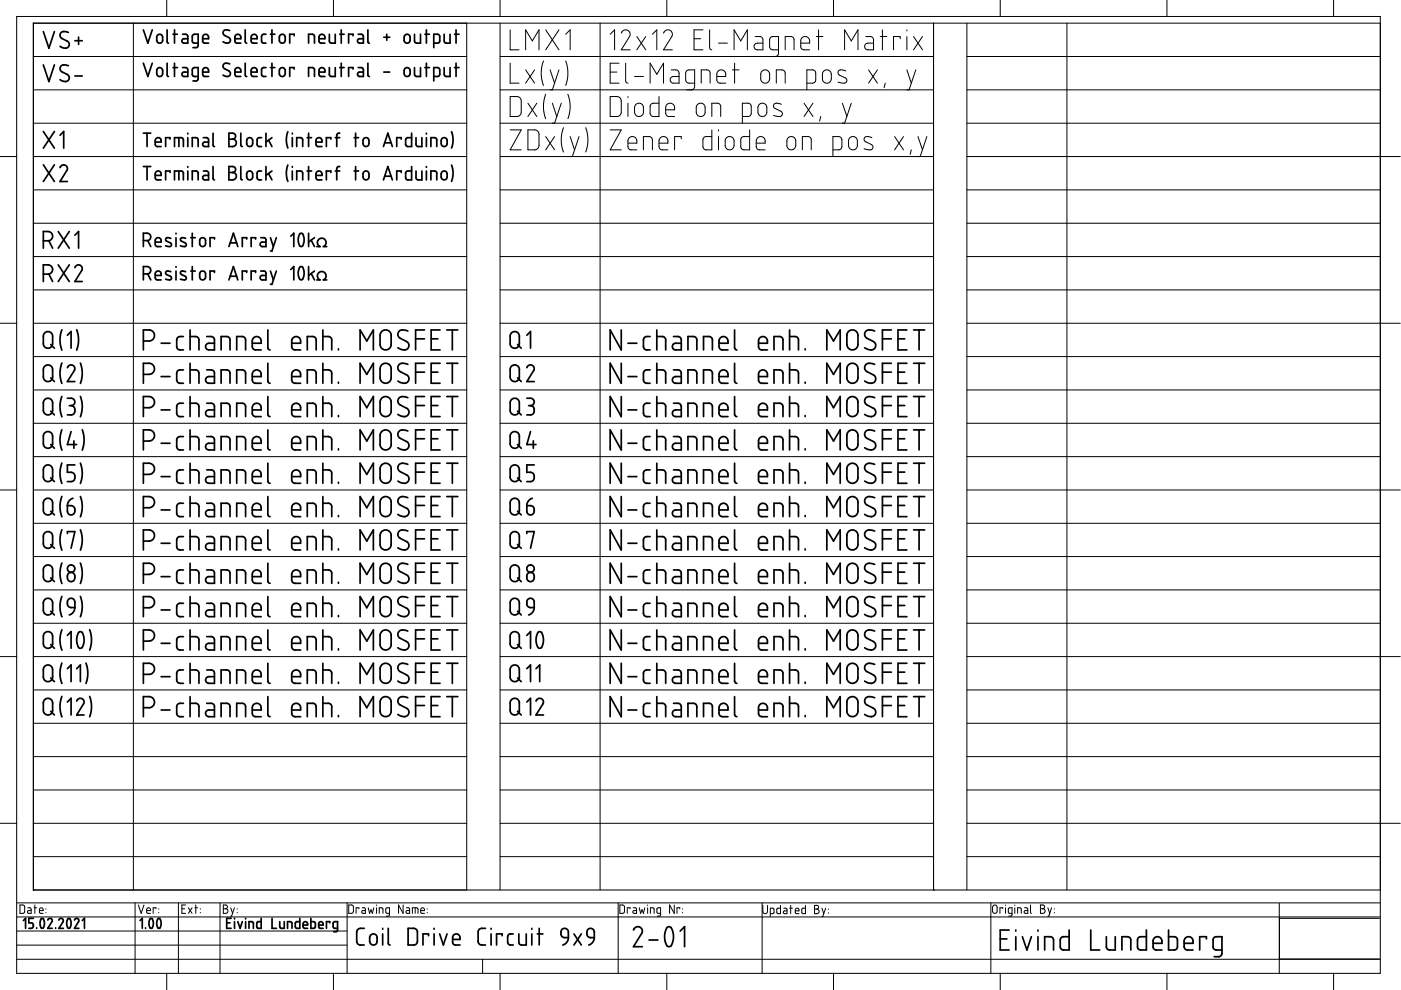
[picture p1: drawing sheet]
<svg xmlns="http://www.w3.org/2000/svg" width="297mm" height="210mm" viewBox="0 0 297 210" stroke-linecap="round" stroke-linejoin="round" font-family="sans-serif">
<g fill="none" stroke="#000" stroke-width=".21">
<path d="M35.3 0v3.5M70.7 0v3.5M106 0v3.5M141.4 0v3.5M176.7 0v3.5M212.1 0v3.5M247.4 0v3.5M282.7 0v3.5M3.5 3.5h289.2v202.9h-289.2zM7.1 12h91.9M7.1 19h91.9M28.3 4.9v183.8"/>
<path d="M99 4.9v183.8M106 4.9v183.8M106 12h91.9M106 19h91.9M108.2 6.3v4.3h1.8M108.2 13.4v4.2h1.8M111.4 14.8l1.9 2.8M111.4 10.6v-4.3l1.5 2.4 1.4-2.4v4.3M113.3 14.8l-1.9 2.8M115.2 12.9l-.3 1-.2 1.4 .2 1.6 .3 1.2M115.7 6.3l2.8 4.3M116.6 14.8l1 2.8"/>
<path d="M118.5 14.8l-1.4 4.2M118.5 6.3l-2.8 4.3M119.9 12.9l.5 2.1v1.5l-.5 1.6M119.9 7.3l1-1v4.3M127.2 4.9v183.8M129.4 15.3h1.4M129.4 7.3l.9-1v4.3M131.3 13.4h-1.9v4.2h1.9M131.7 7l.3-.4 .8-.3 .6 .4 .2 .5-.1 .5-1.8 2.9h1.9M132.7 13.4v3.8l.2 .4h.2M134.5 16.2h1.9M135 7.7l1.9 2.9"/>
<path d="M136.9 7.7l-1.9 2.9M137.8 17.6v-4.2l1.5 2.3 1.4-2.3v4.2M138.3 7.3l1-1v4.3M140.7 7l.4-.5 .7-.2 .5 .4 .3 .5-.2 .5-1.7 2.9h1.9M142.3 14.8h1.2l.3 .3 .2 .4v2.1l-1.6-.1-.3-.3v-.4l.3-.5 1.6-.1M147.2 8.2h1.4M147.3 17.6h-1.4l-.4-.3-.1-1.8 .4-.6 1.5-.1v3.7l-.3 .4-.4 .1M148.7 17.6v-2.8h1.3l.5 .3 .1 2.5M149 6.3h-1.8v4.3h1.8M150.5 6.3v3.9l.1 .2 .3 .2M152 16.2h1.9l-.1-.7-.3-.5-.7-.2-.7 .5-.1 1.7 .1 .4 .4 .2h1.4M152.3 9.1h1.9"/>
<path d="M155.3 14.8h1.4M155.6 10.6v-4.3l1.5 2.4 1.4-2.4v4.3M155.7 13.4v4.2M160.1 7.7l1.2 .1 .5 .5v2.3h-1.4l-.3-.2-.2-.6 .2-.5 .5-.2h1.2M161.5 15.1l.9-.3 .4 .2 .3 .3 .1 1.5-.2 .5-.4 .3h-.7l-.5-.5-.1-1.5zM164.6 17.6v-2.8h1.3l.4 .2 .2 .4v2.2M165.1 10.6h-1.4l-.5-.5v-1.7l.3-.6 1.6-.1v3.7l-.3 .4-.4 .2M166.5 10.6v-2.9h1.3l.4 .3 .2 .4v2.2M169.8 9.1h1.9l-.1-.7-.3-.5-.8-.2-.6 .4-.1 .4v1.5l.5 .5 1.4 .1M171.1 17.6h1.3l.5-.3 .1-1.9-.4-.5-1.5-.1v4.2M173.1 7.7h1.4M173.5 6.3v4.3"/>
<path d="M174.6 15.2l.4-.4h.5l.4 .2 .3 .5v1.4l-.5 .7h-.8l-.5-.5v-1.5zM179.1 10.6v-4.3l1.4 2.4 1.4-2.4v4.3M179.3 15l-1.2-.2-.3 .2-.1 .5 .3 .4 1.4 .8 .2 .4-.2 .3-.3 .2h-.5l-.9-.2M183.6 7.7l1.1 .1 .3 .2 .2 .4v2.2h-1.3l-.3-.2-.3-.7 .3-.4 1.6-.2M184.1 14.8l1.9 2.8M186 14.8l-1.9 2.8M186.6 7.7h1.4M187.1 6.3v4.3M187.7 17.6l-.2 1M190.9 8.2v-.5h-1.5v2.9M192.3 14.8l.9 2.8M192.3 6.3v.3"/>
<path d="M192.3 7.7v2.9M193.7 7.7l1.9 2.9M194.2 14.8l-1.5 4.2M195.6 7.7l-1.9 2.9M197.9 4.9v183.8M205 4.9v183.8M205 12h87.7M205 19h87.7M226.2 4.9v183.8M292.7 4.9h-285.6v183.8h285.6M0 33.2h3.5M7.1 33.2h91.9"/>
<path d="M7.1 26.1h91.9M106 33.2h91.9M106 26.1h91.9M108.2 20.5h1.6l.6 .5 .1 2.9-.1 .4-.5 .3-1.7 .1zM108.2 27.5h2.3l-2.3 4.3h2.3M111.9 27.5h1.6l.4 .2 .3 .4 .1 2.9-.2 .4-.4 .3-1.8 .1zM111.9 21.9l1.9 2.8M113.8 21.9l-1.9 2.8M115.7 20l-.5 2.1 .1 1.4 .4 1.7M115.7 29l1.9 2.8M117.1 21.9l.9 2.8M117.6 29l-1.9 2.8"/>
<path d="M119 21.9l-1.4 4.2M119.5 27.1l-.5 2.1 .1 1.5 .4 1.5M120.4 20l.5 2.3-.2 1.8-.3 1.1M120.9 29l.9 2.8M122.8 29l-1.5 4.2M124.2 27.1l.5 2.2-.1 1.5-.4 1.4M129.4 20.5h1.6l.6 .4 .1 .4v2.6l-.1 .3-.5 .4-1.7 .1zM129.4 27.5h2.3l-2.3 4.3h2.3M133.1 30.4h1.9v-.7l-.3-.6-.8-.1-.6 .3-.2 .4v1.5l.5 .5 1.4 .1M133.1 20.5v.2M133.1 21.9v2.8M134.8 22.1l.3-.2h.6l.4 .2 .3 .4v1.4l-.2 .5-.3 .2h-.8l-.5-.5-.1-1.3z"/>
<path d="M136.4 31.8v-2.8h1.4l.4 .3 .1 .4v2.1M139.7 20.5v4.2h-1.4l-.5-.6 .1-1.9 .5-.3h1.3M139.7 30.4h1.9v-.9l-.3-.4-.8-.1-.6 .3-.2 .5v1.3l.1 .4 .4 .2 1.4 .1M141.1 23.3h1.9v-.7l-.4-.5-.7-.2-.6 .4-.2 1.8 .2 .4 .3 .2h1.4M144.4 29.4v-.4h-1.4v2.8M147.8 22.2l.4-.3h.5l.5 .2 .2 .4 .1 1.4-.2 .4-.4 .3h-.7l-.5-.6-.1-1.3zM150.9 24.7v-2.8h1.3l.4 .2 .2 .4v2.2M150.9 27.5v4.3l-1.5-.1-.4-.5 .1-1.9 .5-.3h1.3M152.3 27.5v.3M152.3 29v2.8M153.9 29.3l.4-.3h.6l.4 .1 .3 .5v1.5l-.5 .6h-.8l-.5-.5v-1.5zM157.4 24.7h1.3l.5-.4 .1-1.8-.4-.5-1.5-.1v4.2"/>
<path d="M158.9 27.5v4.3l-1.5-.1-.3-.5v-1.9l.5-.3h1.3M160.3 30.4h1.9v-.9l-.3-.4-.8-.1-.6 .3-.2 .5v1.3l.2 .4 .3 .2 1.4 .1M161 22.2l.3-.3h.5l.4 .2 .3 .4 .1 1.5-.6 .6h-.7l-.5-.4-.1-1.5zM165.7 22.1l-1.3-.2-.3 .2-.1 .5 .2 .3 1.5 .8 .2 .3-.1 .5-.4 .2-1.4-.2M167 29.3l.4-.3h.5l.5 .1 .3 .4v1.5l-.2 .5-.4 .2h-.7l-.5-.5-.1-1.5zM170.1 31.8v-2.8h1.3l.5 .3 .1 2.5M170.5 21.9l1.9 2.8M172.4 21.9l-1.9 2.8M174 24.7l-.2 1M176.6 31.8h1.3l.5-.4 .1-1.7-.3-.6-1.6-.1v4.2M178.6 21.9l1 2.8M180.1 29.3l.4-.3h.5l.4 .1 .3 .4 .1 1.5-.2 .4-.4 .3h-.7l-.5-.5-.1-1.4z"/>
<path d="M180.5 21.9l-1.4 4.2M184.8 29.2l-1.2-.2-.3 .2-.1 .4 .3 .4 1.4 .8 .2 .3-.1 .4-.4 .3-1.4-.3M189.7 29l1.9 2.8M191.6 29l-1.9 2.8M193.2 31.8l-.2 .9M194.6 29l1 2.8M196.5 29l-1.4 4.2M205 33.2h91.9M205 26.1h87.7M7.1 40.3h91.9M7.1 54.4h91.9M7.1 47.3h91.9"/>
<path d="M106 40.3h91.9M106 54.4h91.9M106 47.3h91.9M205 40.3h87.7M205 54.4h87.7M205 47.3h87.7M0 68.5h3.5M7.1 68.5h91.9M7.1 61.5h91.9M7.1 75.6h91.9M106 68.5h91.9M106 61.5h91.9"/>
<path d="M106 75.6h91.9M205 68.5h91.9M205 61.5h87.7M205 75.6h87.7M7.1 82.7h91.9M7.1 96.8h91.9M7.1 89.7h91.9M106 82.7h91.9M106 96.8h91.9M106 89.7h91.9M205 82.7h87.7M205 96.8h87.7"/>
<path d="M205 89.7h87.7M0 103.9h3.5M7.1 103.9h91.9M7.1 111h91.9M7.1 118h91.9M106 103.9h91.9M106 111h91.9M106 118h91.9M205 103.9h91.9M205 111h87.7M205 118h87.7M0 139.2h3.5"/>
<path d="M7.1 139.2h91.9M7.1 125.1h91.9M7.1 132.1h91.9M106 139.2h91.9M106 125.1h91.9M106 132.1h91.9M205 139.2h91.9M205 125.1h87.7M205 132.1h87.7M7.1 146.3h91.9M7.1 153.4h91.9M106 146.3h91.9"/>
<path d="M106 153.4h91.9M205 146.3h87.7M205 153.4h87.7M0 174.6h3.5M7.1 174.6h91.9M7.1 160.4h91.9M7.1 167.5h91.9M106 174.6h91.9M106 160.4h91.9M106 167.5h91.9M205 174.6h91.9M205 160.4h87.7"/>
<path d="M205 167.5h87.7M3.5 191.4h289.2M3.5 197.4h70.1M3.5 194.4h289.2M4.2 191.9h.7l.3 .3v1.1l-.2 .3-.8 .1zM5.9 192.5h.5l.2 .2v1h-.5a.3 .3 0 0 1-.3-.3 .3 .3 0 0 1 .3-.3h.5M7.1 188.7h.1M7.1 181.6h91.9M7.2 192.5h.6M7.4 191.9v1.8M8.4 193.1h.7l-.1-.6-.6 .1v.8l.1 .2 .6 .1M9.7 192.7v.1"/>
<path d="M9.7 193.5h.1M28.6 191.4v15M29.3 191.9l.6 1.8 .6-1.8M31.1 193.1h.8l-.2-.6-.5 .1-.1 .8 .2 .2 .6 .1M33.1 192.7v-.2h-.6v1.2M33.7 192.7v.1M33.7 193.5h.1M37.8 191.4v15M38.6 192.7h.6M39.3 191.9h-.7v1.8h.7M39.9 192.5l.8 1.2M40.7 192.5l-.8 1.2"/>
<path d="M41.3 192.5h.6M41.5 191.9v1.8M42.5 192.7v.1M42.5 193.5h.1M46.7 191.4v15M47.3 191.9h.7l.2 .3-.1 .3-.3 .2 .3 .1 .2 .2v.4l-.3 .2-.7 .1zM47.3 192.7h.5M48.9 192.5l.4 1.2M49.7 192.5l-.6 1.7h-.2M50.3 192.7v.1M50.3 193.5h.1M73.6 191.4v15"/>
<path d="M73.9 191.9h.7l.3 .3v1.1l-.2 .3-.8 .1zM76.1 192.7v-.2h-.6v1.2M76.8 192.5h.5l.2 .2v1h-.5a.3 .3 0 0 1-.3-.3 .3 .3 0 0 1 .3-.3h.5M78.1 192.5l.3 1.2 .3-.8 .3 .8 .2-1.2M79.8 191.9v.1M79.8 192.5v1.2M80.4 193.7v-1.2h.5l.3 .1v1.1M82.6 193.7l-.7-.2-.1-.8 .1-.2h.7v1.5l-.3 .2h-.4M85.5 191.9v1.8l-1-1.8v1.8M86.2 192.5h.5l.1 .2v1h-.4a.3 .3 0 0 1-.3-.3 .3 .3 0 0 1 .3-.3h.4M87.4 193.7v-1.2h1.1l.1 .2v1M88 192.5v1.2"/>
<path d="M89.2 193.1h.8l-.2-.6h-.3l-.2 .1-.1 .8 .2 .2 .6 .1M90.6 192.7v.1M90.6 193.5h.1M106 181.6h91.9M131.1 191.4v15M131.4 191.9h.6l.4 .3v1.1l-.3 .3-.7 .1zM133.6 192.7v-.2h-.6v1.2M134.3 192.5h.5l.2 .3v.9h-.5a.3 .3 0 0 1-.3-.3 .3 .3 0 0 1 .3-.3h.5M135.5 192.5l.3 1.2 .3-.8 .3 .8 .3-1.2M137.3 191.9v.1M137.3 192.5v1.2M137.9 193.7v-1.2h.5l.3 .1v1.1"/>
<path d="M140.1 193.7l-.8-.2v-.8l.1-.2h.7v1.5l-.3 .2h-.4M143 191.9v1.8l-1-1.8v1.8M144.1 192.7v-.2h-.6v1.2M144.7 192.7v.1M144.7 193.5h.1M161.6 191.4v15M161.7 192v1.3l.4 .4h.4l.2-.3v-1.4M163.3 193.7l.8-.1v-.8l-.2-.2h-.6v1.7M165.5 192v1.7h-.7v-1.1h.7M166.2 192.6h.4l.3 .2v.9h-.6a.3 .3 0 0 1-.2-.3 .3 .3 0 0 1 .2-.3h.6M167.4 192.6h.6M167.6 192v1.7"/>
<path d="M168.6 193.1h.8l-.1-.5-.6 .1-.1 .8 .2 .2h.6M170.8 192v1.7h-.7l-.1-.2 .1-.9h.7M172.7 192h.6l.3 .2-.1 .4-.3 .1 .3 .1 .2 .3-.1 .4-.2 .2h-.7zM172.7 192.7h.5M174.3 192.6l.3 1.1M175 192.6l-.5 1.7h-.2M175.6 192.7v.1M175.6 193.5v.1M197.9 188.7h.1M205 181.6h87.7M210.1 191.4v15M210.6 192l.5-.1 .3 .4v1l-.3 .3h-.4l-.2-.3z"/>
<path d="M212.6 192.7v-.2h-.6v1.2M213.2 191.9v.1M213.2 192.5v1.2M214.6 193.7l-.8-.2v-.8l.1-.2h.7v1.5l-.3 .2h-.4M215.2 191.9v.1M215.2 192.5v1.2M215.8 193.7v-1.2h.5l.2 .1v1.1M217.2 192.5h.5l.2 .3v.9h-.5a.3 .3 0 0 1-.3-.3 .3 .3 0 0 1 .3-.3h.5M218.5 191.9v1.6l.2 .2M220.6 191.9h.6l.3 .2-.1 .4-.3 .2 .3 .1 .2 .2-.1 .4-.2 .2-.7 .1zM220.6 192.7h.5M222.2 192.5l.4 1.2"/>
<path d="M222.9 192.5l-.5 1.7h-.2M223.5 192.7v.1M223.5 193.5h.1M271.2 191.5v14.9M271.3 194.6v8.7M271.4 194.7h21M3.5 200.4h70.1M3.5 203.4h289.2M35.3 206.4v3.5M70.7 206.4v3.5M102.3 203.4v3M106 206.4v3.5"/>
<path d="M141.4 206.4v3.5M176.7 206.4v3.5M212.1 206.4v3.5M247.4 206.4v3.5M271.2 203.3h21.2M282.7 206.4v3.5"/>
</g>
<g fill="none" stroke="#000" stroke-width=".36">
<path d="M9.2 6.7l1.2 3.5 1.1-3.5M9.2 13.8l1.2 3.5 1.1-3.5M14.5 6.9l-1.2-.2-.4 .2-.2 .5 .3 .7 1.5 .9 .2 .5-.2 .4-.7 .3-1.1-.4M14.5 13.9l-1.2-.1-.4 .2-.2 .4 .3 .8 1.5 .8 .2 .6-.2 .4-.6 .3-1.2-.4M15.9 8.6h1.5M15.9 16.1h1.5M16.7 7.9v1.5M30.4 6.3l.9 2.8 1-2.8M30.4 13.4l.9 2.8 1-2.8M33.4 7.5l.6-.2 .4 .3 .1 1.1-.5 .4h-.5l-.2-.4-.1-.9zM33.4 14.5l.6-.1 .4 .3 .1 1.1-.5 .4h-.5l-.2-.4-.1-.9zM35.4 6.3v2.6l.3 .2"/>
<path d="M35.4 13.4v2.6l.3 .2M36.7 7.3h.9M36.7 14.3h.9M37 6.3v2.8M37 13.4v2.8M38.7 7.3h.7l.4 .2v1.6l-1.1-.1-.1-.4 .2-.3 1-.1M38.7 14.3l.8 .1 .3 .2v1.6l-1.1-.1-.1-.4 .2-.3 1-.1M42 9.1h-.9l-.3-.2v-1.3l.2-.3h1v2.4l-.3 .4h-.8M42 16.2h-.9l-.3-.2v-1.3l.2-.3 1-.1v2.5l-.3 .3-.8 .1M43 8.2h1.2v-.4l-.2-.4-.4-.1-.5 .2-.1 .3v1l.2 .3h1M43 15.3h1.2v-.5l-.2-.3-.4-.2-.5 .2-.1 .4v.9l.2 .4h1M48.7 6.5l-1-.1-.4 .3v.4l.2 .3 1.2 .7 .2 .3-.1 .5-.4 .2h-.4l-.7-.3"/>
<path d="M48.7 13.5l-1-.1-.4 .3v.4l.2 .4 1.2 .7 .2 .3-.1 .4-.4 .3h-.4l-.7-.3M49.8 8.2h1.3l-.1-.6-.2-.2-.5-.1-.4 .3-.1 1.2 .3 .3h1M49.8 15.3h1.3l-.1-.6-.2-.2-.5-.1-.4 .2-.1 1.3 .3 .3h1M52 6.3v2.5l.3 .3M52 13.4v2.5l.3 .3M53.3 8.2h1.2v-.5l-.2-.3-.5-.1-.4 .2-.1 1.3 .2 .3h1M53.3 15.3h1.2v-.5l-.2-.3-.5-.2-.4 .3-.1 1.2 .2 .4h1M56.4 7.3h-.6l-.3 .3v1.3l.3 .2h.6M56.4 14.3l-.6 .1-.3 .3v1.3l.3 .2h.6M57.3 7.3h1M57.3 14.3h1M57.7 6.3v2.8"/>
<path d="M57.7 13.4v2.8M59.4 7.5l.5-.2 .5 .3 .1 1-.3 .5h-.5l-.4-.2-.1-1.1zM59.4 14.6l.5-.3 .5 .4 .1 1-.3 .4-.5 .1-.4-.2-.1-1.1zM62.4 7.6v-.3h-1v1.8M62.4 14.6v-.3h-1v1.9M65.4 9.1v-1.8h.8l.4 .2 .1 1.6M65.4 16.2v-1.9l1 .1 .2 .2 .1 1.6M67.6 8.2h1.3v-.5l-.2-.3-.5-.1-.4 .2-.2 1.3 .3 .3h1M67.6 15.3h1.3v-.5l-.2-.3-.5-.2-.4 .3-.2 1.2 .3 .4h1M69.8 7.3v1.5l.4 .3h.9v-1.8M69.8 14.3v1.5l.4 .4h.9v-1.9M72 7.3h1"/>
<path d="M72 14.3h1M72.3 6.3v2.8M72.3 13.4v2.8M74.8 7.6v-.3h-.9v1.8M74.8 14.6v-.3h-.9v1.9M75.9 7.3h.7l.4 .2v1.6l-1.1-.1-.1-.2 .1-.5 1.1-.1M75.9 14.3l.8 .1 .3 .2v1.6l-1.1-.1-.1-.2 .1-.5 1.1-.1M78 6.3v2.6l.3 .2M78 13.4v2.6l.3 .2M81.4 7.9h1.2M81.4 15.3h1.2M82 7.3v1.2"/>
<path d="M85.8 7.5l.5-.2 .6 .3 .1 1-.4 .5h-.5l-.4-.4zM85.9 14.5l.6-.1 .4 .4v1l-.4 .4-.5-.1-.3-.3v-1zM87.9 7.3v1.4l.4 .4h.9v-1.8M87.9 14.3v1.5l.4 .4h.9v-1.9M90.1 7.3h.9M90.1 14.3h.9M90.4 6.3v2.8M90.4 13.4v2.8M92 9.1h.9l.3-.2v-1.2l-.2-.4h-1v2.8M92 16.2h.9l.3-.2v-1.2l-.2-.4-1-.1v2.9M94.2 7.3v1.5l.3 .3h.9v-1.8M94.2 14.3v1.5l.3 .4h.9v-1.9"/>
<path d="M96.4 7.3h.9M96.4 14.3h.9M96.7 6.3v2.8M96.7 13.4v2.8M9.2 27.9l2.3 3.5M9.2 34.9l2.3 3.6M11.5 27.9l-2.3 3.5M11.5 34.9l-2.3 3.6M12.7 35.5l.3-.4 .5-.2 .4 .2 .3 .3v.7l-1.5 2.4h1.6M12.7 28.7l.8-.8v3.5M30.4 28.2h1.6M30.4 35.3h1.6"/>
<path d="M31.2 28.2v2.9M31.2 35.3v2.8M32.9 30.1h1.3v-.4l-.3-.4-.5-.1-.3 .2-.2 .3v1l.3 .4h1M32.9 37.2h1.3v-.5l-.3-.3-.5-.1-.3 .1-.2 .4v.9l.3 .4h1M36 29.5v-.3h-.9v1.9M36 36.6v-.3h-.9v1.8M37 31.1v-1.9h1.5l.2 .1 .2 .3v1.5M37 38.1v-1.8h1.5l.3 .1 .1 .3v1.4M37.9 29.2v1.9M37.9 36.3v1.8M39.8 28.2v.2M39.8 29.2v1.9"/>
<path d="M39.8 35.3v.2M39.8 36.3v1.8M40.8 31.1v-1.9h.9l.2 .1 .1 1.8M40.8 38.1v-1.8h.9l.2 .1 .1 1.7M43.1 29.2h.8l.3 .4v1.5l-1-.1-.2-.3 .2-.5 1-.1M43.1 36.3h.8l.3 .2v1.6l-1.1-.1-.1-.4 .2-.3 1-.1M45.2 28.2v2.6l.3 .3M45.2 35.3v2.6l.3 .2M48.5 28.2l1.1 .1 .3 .4-.1 .6-.5 .2 .5 .1 .3 .5-.1 .6-.4 .3-1.1 .1zM48.5 35.3h1.1l.3 .5-.1 .5-.5 .3 .5 .1 .3 .5-.1 .6-.4 .3h-1.1zM48.5 29.5h.8M48.5 36.6h.8"/>
<path d="M51.1 28.2v2.6l.3 .3M51.1 35.3v2.6l.3 .2M52.4 29.4l.7-.2 .5 .4-.1 1.1-.3 .3-.5 .1-.4-.5zM52.4 36.5l.7-.2 .5 .4-.1 1-.3 .4h-.6l-.3-.4zM55.5 29.2h-.7l-.3 .4 .1 1.3 .3 .2h.6M55.5 36.3h-.6l-.4 .4 .1 1.3 .3 .1h.6M56.4 28.2v2.9M56.4 35.3v2.8M56.9 29.7l.8 1.4M56.9 36.8l.8 1.3M57.7 29.2l-1.3 .9M57.7 36.3l-1.3 .9"/>
<path d="M61 27.9l-.3 1.6 .3 1.9M61 35l-.3 1.6 .3 1.9M62 28.2v.2M62 29.2v1.9M62 35.3v.2M62 36.3v1.8M62.9 31.1v-1.9h.9l.3 .1 .1 .3v1.5M62.9 38.1v-1.8h.9l.3 .1 .1 .3v1.4M65.1 29.2h1M65.1 36.3h1M65.4 28.2v2.9M65.4 35.3v2.8"/>
<path d="M67 30.1h1.3l-.1-.5-.2-.3-.5-.1-.4 .2-.1 1.2 .3 .5h1M67 37.2h1.3l-.1-.5-.2-.4h-.5l-.4 .2-.1 1.2 .3 .4h1M70.1 29.5v-.3h-.9v1.9M70.1 36.6v-.3h-.9v1.8M71.1 29.2h.9M71.1 36.3h.9M72 28.2l-.4 .1-.2 .3v2.5M72 35.3l-.4 .1-.2 .3v2.4M75.1 29.2h.9M75.1 36.3h.9M75.4 28.2v2.9M75.4 35.3v2.8"/>
<path d="M77.2 29.4l.5-.2 .5 .3v1l-.4 .5-.4 .1-.4-.5v-.8zM77.2 36.4l.5-.1 .5 .3v1l-.4 .5h-.4l-.4-.4v-.8zM81.3 31.1l.9-2.9 1 2.9M81.3 38.1l.9-2.8 1 2.8M81.6 30.3h1.3M81.6 37.4h1.3M85.1 29.5v-.3h-1v1.9M85.1 36.6v-.3h-1v1.8M87.3 28.2v2.9l-1.1-.1-.2-.4 .1-1.2 .3-.2h.9M87.3 35.3v2.8h-1.1l-.2-.4 .1-1.2 .3-.2h.9M88.2 29.2v1.5l.4 .4h.9v-1.9M88.2 36.3v1.4l.4 .4h.9v-1.8"/>
<path d="M90.4 28.2v.2M90.4 29.2v1.9M90.4 35.3v.2M90.4 36.3v1.8M91.4 31.1v-1.9h.8l.4 .2v1.7M91.4 38.1v-1.8h.8l.4 .2v1.6M93.7 29.4l.6-.2 .4 .2 .1 1.1-.3 .5-.5 .1-.4-.4-.1-.9zM93.7 36.5l.6-.2 .4 .2 .1 1.1-.3 .4-.4 .1-.5-.3-.1-.9zM95.7 27.9l.4 1.4-.1 .9-.3 1.2M95.7 35l.4 1.4-.1 .9-.3 1.2M9.2 51.1h1.1l.5-.3 .4-.6-.3-.8-.5-.3h-1.2v3.5M9.2 58.1h1.1l.5-.2 .4-.6-.3-.8-.5-.3h-1.2v3.5"/>
<path d="M10.4 51l.8 1.6M10.4 58.1l.8 1.6M12.3 49.1l2.4 3.5M12.3 56.2l2.4 3.5M14.7 49.1l-2.4 3.5M14.7 56.2l-2.4 3.5M15.9 56.7l.3-.4 .5-.1 .5 .2 .2 .5-.1 .4-1.4 2.4h1.5M15.9 49.9l.8-.8v3.5M30.4 58.1l1.3-.2 .3-.5-.2-.6-.5-.3h-.9v2.9M30.4 51l1.3-.1 .3-.5-.2-.7-.5-.3h-.9v2.9M31.3 58.1l.7 1.3M31.3 51l.7 1.3"/>
<path d="M32.9 58.4h1.3v-.4l-.3-.4-.5-.1-.3 .1-.2 .4v.9l.3 .4 1 .1M32.9 51.3h1.3v-.4l-.3-.4-.5-.1-.3 .2-.2 .3v1l.3 .4h1M36.2 57.6l-.8-.1-.3 .5 1.2 .7v.5l-.3 .2-.9-.2M36.2 50.5l-.9-.1-.2 .5 1.2 .7v.5l-.3 .2-.9-.2M37.3 49.4v.2M37.3 50.4v1.9M37.3 56.5v.2M37.3 57.5v1.9M39.3 57.6l-.8-.1-.3 .4 .2 .3 1 .5v.5l-.4 .2-.8-.2M39.3 50.5l-.8-.1-.3 .4 .2 .3 1 .5v.6l-.4 .1-.8-.2M40.4 57.5h1M40.4 50.4h1"/>
<path d="M40.8 49.4v2.9M40.8 56.5v2.9M42.5 57.7l.6-.2 .5 .4v1l-.4 .4h-.5l-.3-.3zM42.5 50.6l.6-.2 .5 .4v1l-.4 .4h-.5l-.3-.3zM45.5 50.7v-.3h-1v1.9M45.5 57.8v-.3h-1v1.9M48.5 59.4l1-2.9 .9 2.9M48.5 52.3l1-2.9 .9 2.9M48.8 58.6h1.4M48.8 51.5h1.4M52.3 50.7v-.3h-.9v1.9M52.3 57.8v-.3h-.9v1.9"/>
<path d="M54.2 50.7v-.3h-.9v1.9M54.2 57.8v-.3h-.9v1.9M55.3 57.5h.7l.3 .2 .1 1.7h-.8l-.3-.2-.2-.4 .2-.3 1.1-.1M55.3 50.4h.7l.3 .2 .1 1.7h-.8l-.3-.2-.2-.4 .2-.3 1.1-.1M57.3 57.5l.7 1.9M57.3 50.4l.7 1.9M58.6 57.5l-.9 2.8h-.4M58.6 50.4l-.9 2.8h-.4M61.7 57.1l.6-.6v2.9M61.7 50.1l.6-.7v2.9M63.5 56.7l.3-.2 .4 .2 .3 .8-.2 1.3-.1 .4-.3 .2-.4-.2-.3-.9 .1-.9zM63.5 49.6l.3-.2 .4 .2 .3 .8-.2 1.3-.1 .4-.3 .2-.4-.2-.3-.9 .1-.8z"/>
<path d="M65.4 49.4v2.9M65.4 56.5v2.9M66 58l.7 1.4M66 50.9l.7 1.4M66.7 57.5l-1.3 .9M66.7 50.4l-1.3 .9M67.2 52.3h.7l-.4-.3-.2-.6 .2-.6 .6-.3 .6 .2 .4 .6-.1 .6-.4 .4h.7M67.2 59.4h.7l-.5-.4-.1-.6 .2-.5 .6-.3 .6 .1 .4 .7-.1 .6-.4 .4h.7M9.5 70.6l.3-.2 .6-.1 .4 .2 .3 .5 .1 2-.2 .4-.6 .4-.7-.1-.5-.5v-2zM9.5 77.7l.3-.3h.6l.4 .2 .3 .5 .1 2-.2 .4-.6 .4-.7-.1-.5-.6v-1.9zM10.8 73l.7 .8M13.1 69.9l-.4 1.9 .1 1.2 .3 1.2"/>
<path d="M13.1 77l-.4 1.8 .1 1.3 .3 1.2M14.3 78l.3-.4 .6-.2 .4 .2 .3 .5-.1 .4-1.5 2.4h1.6M14.3 71.1l.8-.8v3.5M16.3 69.9l.4 2-.1 1.3-.3 1M17 77l.4 1.9v1.1l-.4 1.3M30.4 72.3h1.4l.6-.4 .3-.5v-.4l-.4-.8-.5-.2h-1.4v4.2M30.4 79.4h1.4l.6-.4 .3-.5v-.5l-.4-.7-.5-.3h-1.4v4.3M34.2 72.8h1.8M34.2 79.8h1.8M38.9 71.4h-1l-.4 .6v1.6l.1 .4 .5 .2h.8M38.9 78.4l-1 .1-.4 .5 .1 1.9 .3 .3 1 .1M40.3 71.4h1.2l.5 .2 .2 .4v2.2"/>
<path d="M40.3 78.4h1.2l.5 .3 .2 .4v2.2M40.3 70v4.2M40.3 77v4.3M43.8 71.4h1.3l.4 .5v2.3l-1.6-.1-.3-.6 .3-.6 .3-.1h1.3M43.8 78.4l1.3 .1 .4 .5v2.3l-1.6-.2-.3-.5 .3-.6 .3-.2h1.3M46.9 74.2v-2.8h1.3l.5 .3 .1 2.5M50.2 74.2v-2.8h1.2l.5 .2 .2 .3v2.3M53.5 72.8h1.9l-.1-.8-.2-.4-.7-.2-.8 .4-.1 .4v1.4l.4 .5 1.5 .1M53.5 79.8h1.9l-.1-.7-.2-.4-.8-.3-.7 .4-.1 .4v1.4l.4 .6 1.5 .1M56.8 70v3.8l.5 .4M56.8 77v3.9l.5 .4M61.8 72.8h1.9v-.7l-.3-.5-.8-.2-.6 .4-.2 .4v1.4l.5 .5 1.4 .1"/>
<path d="M61.8 79.8h1.9v-.7l-.3-.4-.7-.3-.7 .4-.2 .5v1.3l.5 .6 1.4 .1M65.2 74.2v-2.8h1.2l.5 .2 .1 .3v2.3M68.5 71.4h1.2l.5 .2 .1 .4v2.2M68.5 78.4h1.2l.5 .3 .1 .4v2.2M68.5 70v4.2M68.5 77v4.3M71.8 74v.2M76.3 74.2v-4.2l1.5 2.3 1.4-2.3v4.2M80.9 70.4l.5-.4h.6l.5 .2 .3 .4 .1 2.6-.2 .5-.4 .4h-.9l-.7-.6-.1-2.5zM80.9 77.4l.5-.4h.6l.6 .3 .3 .5v2.6l-.6 .8h-.9l-.7-.7-.1-2.4zM86.5 70.2l-.7-.2h-.8l-.4 .3-.3 .7 .4 .6 1.8 1 .2 .6-.2 .6-.4 .3-.5 .1-1.3-.5M86.5 77.3l-.7-.3-.8 .1-.4 .3-.3 .6 .4 .7 1.8 1 .2 .6-.2 .6-.4 .3-.5 .1-1.3-.5"/>
<path d="M88.1 71.8h1.9M88.1 78.9h1.9M90 70h-1.9v4.2M90 77h-1.9v4.3M91.4 71.8h1.4M91.4 78.9h1.4M93.3 70h-1.9v4.2h1.9M93.3 77h-1.9v4.3h1.9M94.7 70h2.4M94.7 77h2.4M95.9 70v4.2M95.9 77v4.3"/>
<path d="M108.4 70.7l.4-.3 .5-.1 .4 .2 .4 .5v2l-.2 .5-.4 .3-.8-.1-.5-.5v-2.1zM108.4 77.7l.4-.3h.6l.3 .2 .4 .4v2.1l-.2 .5-.4 .3-.8-.1-.5-.6v-2zM109.7 73l.8 .8M111.7 78l.2-.4 .6-.2 .5 .2 .3 .5-.1 .4-1.5 2.4h1.6M111.7 71.1l.8-.8v3.5M131.7 70v4.2l-2.3-4.2v4.2M131.7 77v4.3l-2.3-4.3v4.3M133.1 72.8h1.9M133.1 79.8h1.9M137.8 71.4h-.9l-.4 .3-.1 .4 .1 1.8 .4 .3h.9M137.8 78.4l-.9 .1-.4 .3-.1 .3 .1 1.8 .4 .3 .9 .1M139.3 71.4h1.2l.5 .2 .1 .3v2.3"/>
<path d="M139.3 78.4h1.2l.5 .3 .1 .3v2.3M139.3 70v4.2M139.3 77v4.3M142.8 71.4h1.1l.5 .3v2.5h-1.2l-.5-.2-.1-.6 .2-.5 .4-.1h1.2M142.8 78.4h1.1l.5 .4v2.5h-1.2l-.5-.3-.1-.5 .2-.5 .4-.2h1.2M145.9 74.2v-2.8h1.2l.5 .2 .1 .4v2.2M149.2 74.2v-2.8h1.2l.5 .2 .1 .4v2.2M152.4 72.8h1.9v-.8l-.3-.4-.6-.2-.7 .3-.3 .6v1.2l.2 .4 .3 .2 1.4 .1M152.4 79.8h1.9v-.8l-.3-.4-.7-.2-.6 .4-.3 .5 .1 1.4 .5 .5 1.3 .1M155.7 70v3.8l.2 .3 .3 .1M155.7 77v3.8l.2 .3 .3 .2M160.8 72.8h1.9v-.8l-.4-.4-.6-.2-.7 .3-.2 .4v1.5l.5 .5 1.4 .1"/>
<path d="M160.8 79.8h1.9v-.7l-.4-.5-.6-.2-.7 .4-.2 .4v1.5l.5 .5 1.4 .1M164.1 74.2v-2.8h1.3l.5 .2 .1 .5v2.1M167.4 71.4h1.4l.4 .3 .1 2.5M167.4 78.4h1.4l.4 .4 .1 2.5M167.4 70v4.2M167.4 77v4.3M170.7 74v.2M175.3 74.2v-4.2l1.4 2.3 1.4-2.3v4.2M179.9 70.3l.5-.3h.5l.6 .2 .4 .6-.1 2.6-.2 .4-.6 .4h-.5l-.5-.2-.4-.7v-2.4zM179.9 77.4l.5-.4h.5l.6 .3 .4 .6v2.3l-.3 .7-.5 .3h-.8l-.5-.3-.2-.5v-2.4zM185.4 70.2l-.7-.2h-.8l-.4 .4-.2 .7 .3 .5 1.9 1.1 .2 .4-.2 .7-.4 .3-.6 .1-1.2-.5M185.4 77.3l-.7-.3-.8 .1-.4 .4-.2 .6 .3 .6 1.9 1.1 .2 .4-.2 .7-.3 .3-.6 .1-1.3-.5"/>
<path d="M187.1 71.8h1.9M187.1 78.9h1.9M189 70h-1.9v4.2M189 77h-1.9v4.3M190.4 71.8h1.4M190.4 78.9h1.4M192.3 70h-1.9v4.2h1.9M192.3 77h-1.9v4.3h1.9M193.7 70h2.3M193.7 77h2.3M194.9 70v4.2M194.9 77v4.3"/>
<path d="M9.5 84.7l.3-.2h.6l.4 .2 .3 .4 .1 2-.3 .6-.5 .2h-.7l-.5-.6v-2zM9.5 91.8l.4-.3h.5l.4 .2 .3 .5 .1 2-.3 .5-.5 .3h-.7l-.5-.6v-2zM9.5 98.9l.4-.3h.5l.4 .2 .3 .5 .1 1.9-.3 .6-.5 .3-.8-.1-.4-.7v-1.8zM10.8 80.1l.7 .8M10.8 87.2l.7 .8M10.8 94.3l.7 .7M13.1 84.1l-.4 1.8 .1 1.2 .3 1.3M13.1 91.1l-.4 1.9 .1 1.2 .3 1.2M13.1 98.2l-.4 1.8 .1 1.3 .3 1.2M14.3 84.4l1 .1 .5 .4-.1 .7-.6 .4M14.7 86h.4M15.1 86l.6 .4 .1 1-.4 .5-1.1 .1"/>
<path d="M15.1 91.5l-.8 2.8h2M15.7 93.5v1.5M15.9 98.6h-1.6v1.5l1 .1 .4 .2 .2 .5-.1 .7-.2 .4-1.3 .1M17 84.1l.4 1.9v1.1l-.4 1.3M17 98.2l.4 1.9v1l-.4 1.4M17.4 91.1l.4 1.7v1.3l-.4 1.3M30.4 86.4h1.4l.6-.3 .3-.5v-.5l-.4-.8-.5-.2h-1.4v4.2M30.4 93.5h1.4l.6-.4 .3-.4v-.5l-.4-.8-.5-.2-1.4-.1v4.3M34.2 86.9h1.8M34.2 94h1.8M38.9 85.5h-1l-.4 .6 .1 1.9 .3 .3h1M38.9 92.6h-1l-.4 .6 .1 1.9 .3 .3h1"/>
<path d="M38.9 99.6l-1 .1-.4 .5 .1 1.9 .4 .3 .9 .1M40.3 85.5h1.2l.5 .3 .2 .4v2.1M40.3 92.6h1.4l.4 .3 .1 2.5M40.3 99.6h1.3l.5 .4 .1 2.5M40.3 84.1v4.2M40.3 91.1v4.3M40.3 98.2v4.3M43.8 85.5l1.3 .1 .4 .4v2.3l-1.6-.1-.3-.5 .3-.6 .3-.2h1.3M43.8 92.6h1.1l.5 .3 .1 2.5h-1.3l-.4-.2-.2-.5 .3-.6 .3-.1h1.3M43.8 99.6h1.1l.5 .4 .1 2.5h-1.3l-.4-.2-.2-.6 .3-.5 .3-.2h1.3M46.9 81.3v-2.9h1.3l.5 .4 .1 2.5M46.9 88.3v-2.8h1.3l.5 .4 .1 2.4"/>
<path d="M46.9 95.4v-2.8h1.3l.5 .3 .1 2.5M50.2 81.3v-2.9h1.2l.5 .3 .2 .3v2.3M50.2 88.3v-2.8h1.2l.5 .3 .2 .3v2.2M50.2 95.4v-2.8h1.3l.5 .3 .1 2.5M53.5 86.9h1.9l-.1-.8-.2-.4-.8-.2-.7 .4-.1 .4v1.4l.4 .6h1.5M53.5 94h1.9l-.1-.8-.2-.4-.8-.2-.7 .4-.1 .4v1.4l.4 .6h1.5M56.8 84.1v3.8l.5 .4M56.8 91.1v3.9l.5 .4M56.8 98.2v3.9l.2 .3 .3 .1M61.8 86.9h1.9v-.7l-.3-.5-.7-.2-.7 .4-.2 .5v1.3l.5 .6h1.4M61.8 94h1.9v-.7l-.3-.5-.7-.2-.7 .4-.2 .4v1.4l.5 .6h1.4M65.2 81.3v-2.9h1.2l.5 .3 .1 .3v2.3"/>
<path d="M65.2 88.3v-2.8h1.2l.5 .3 .1 .3v2.2M65.2 95.4v-2.8h1.3l.4 .3 .1 2.5M68.5 85.5h1.2l.5 .3 .1 .3v2.2M68.5 92.6h1.3l.4 .3 .1 2.5M68.5 99.6h1.2l.5 .4 .1 2.5M68.5 84.1v4.2M68.5 91.1v4.3M68.5 98.2v4.3M71.8 81v.3M71.8 88.1v.2M71.8 95.2v.2M76.3 81.3v-4.3l1.5 2.4 1.4-2.4v4.3"/>
<path d="M76.3 88.3v-4.2l1.5 2.3 1.4-2.3v4.2M76.3 95.4v-4.3l1.5 2.4 1.4-2.4v4.3M80.9 84.5l.5-.4h.6l.6 .3 .3 .5v2.6l-.6 .7h-1l-.6-.6-.1-2.4zM80.9 91.6l.5-.4h.6l.6 .3 .3 .4v2.6l-.3 .5-.5 .3h-.8l-.6-.6-.1-2.5zM80.9 98.6l.5-.3 .6-.1 .6 .3 .3 .5v2.6l-.3 .5-.5 .3h-.8l-.6-.7-.1-2.4zM86.5 84.3l-.8-.2h-.7l-.4 .3-.3 .7 .4 .7 1.8 1 .2 .5-.1 .5-.3 .4-.4 .1-.9-.1-.7-.3M86.5 91.4l-.8-.2h-.7l-.5 .4-.2 .6 .4 .6 1.8 1.1 .2 .5-.1 .5-.3 .4-.4 .1-.9-.1-.7-.4M86.5 98.5l-.8-.3-.7 .1-.5 .3-.2 .7 .4 .6 1.8 1 .2 .6-.1 .4-.2 .4-.5 .2-.8-.1-.8-.4M88.1 86h1.9M88.1 93h1.9M90 84.1h-1.9v4.2M90 91.1h-1.9v4.3"/>
<path d="M90 98.2h-1.9v4.3M91.4 86h1.4M91.4 93h1.4M93.3 84.1h-1.9v4.2h1.9M93.3 91.1h-1.9v4.3h1.9M93.3 98.2h-1.9v4.3h1.9M94.7 84.1h2.4M94.7 91.1h2.4M94.7 98.2h2.4M95.9 84.1v4.2M95.9 91.1v4.3M95.9 98.2v4.3"/>
<path d="M108.4 84.8l.4-.3h.6l.3 .1 .4 .5v2l-.2 .6-.4 .2h-.8l-.5-.6v-2zM108.4 91.9l.4-.3 .6-.1 .3 .2 .4 .5v2l-.2 .5-.4 .3h-.8l-.5-.6v-2.1zM108.4 98.9l.4-.3h.6l.3 .2 .4 .4v2.1l-.2 .5-.4 .3-.8-.1-.5-.5v-2.1zM109.7 80.1l.8 .8M109.7 87.2l.8 .8M109.7 94.3l.8 .7M111.7 84.4l1 .1 .5 .4 .1 .4-.2 .3-.6 .4M112.1 86h.4M112.5 86l.7 .4v1l-.4 .5-1.1 .1M112.5 91.5l-.8 2.8h1.9M113.1 93.5v1.5M113.3 98.6h-1.6v1.5l1 .1 .4 .2 .2 .4v.6l-.2 .5-.5 .2h-.9"/>
<path d="M131.7 84.1v4.2l-2.3-4.2v4.2M131.7 91.1v4.3l-2.3-4.3v4.3M131.7 98.2v4.3l-2.3-4.3v4.3M133.1 86.9h1.9M133.1 94h1.9M137.8 92.6h-.9l-.4 .3-.1 .4 .1 1.8 .4 .3h.9M137.8 85.5h-.9l-.4 .3-.1 .4 .1 1.8 .4 .3h.9M137.8 99.6l-.9 .1-.4 .3-.1 .3 .1 1.8 .4 .3 .9 .1M139.3 92.6h1.3l.4 .3 .1 2.5M139.3 85.5h1.2l.5 .3 .1 .3v2.2M139.3 99.6h1.2l.5 .4 .1 2.5M139.3 84.1v4.2"/>
<path d="M139.3 91.1v4.3M139.3 98.2v4.3M142.8 92.6h1.1l.4 .3 .1 2.5h-1.2l-.5-.2-.1-.6 .2-.5 .4-.1h1.2M142.8 85.5h1.1l.5 .4v2.4h-1.2l-.5-.2-.1-.6 .2-.4 .4-.2h1.2M142.8 99.6h1l.5 .4 .1 2.5h-1.2l-.5-.2-.1-.6 .2-.5 .4-.2h1.2M145.9 81.3v-2.9h1.2l.5 .3 .1 .4v2.2M145.9 95.4v-2.8h1.3l.4 .3 .1 2.5M145.9 88.3v-2.8h1.2l.5 .3 .1 .3v2.2M149.2 81.3v-2.9h1.2l.5 .3 .1 .4v2.2M149.2 95.4v-2.8h1.3l.4 .3 .1 2.5M149.2 88.3v-2.8h1.2l.5 .3 .1 .4v2.1M152.4 94h1.9v-.8l-.3-.4-.7-.2-.6 .3-.3 .6 .1 1.3 .5 .6h1.3"/>
<path d="M152.4 86.9h1.9v-.8l-.3-.4-.7-.2-.6 .4-.3 .5 .1 1.4 .5 .5h1.3M155.7 91.1v3.9l.2 .3 .3 .1M155.7 84.1v3.8l.2 .3 .3 .1M155.7 98.2v3.8l.2 .3 .3 .2M160.8 94h1.9v-.8l-.4-.4-.6-.2-.7 .3-.2 .4v1.5l.5 .6h1.4M160.8 86.9h1.9v-.8l-.4-.4-.6-.2-.7 .4-.2 .4v1.4l.5 .6h1.4M164.1 81.3v-2.9h1.3l.5 .3 .1 .4v2.2M164.1 95.4v-2.8h1.3l.5 .2 .1 .5v2.1M164.1 88.3v-2.8h1.3l.5 .3 .1 .4v2.1M167.4 92.6h1.4l.4 .3 .1 2.5M167.4 85.5h1.4l.4 .4 .1 2.4M167.4 99.6h1.3l.5 .4 .1 2.5"/>
<path d="M167.4 84.1v4.2M167.4 91.1v4.3M167.4 98.2v4.3M170.7 81v.3M170.7 88.1v.2M170.7 95.2v.2M175.3 81.3v-4.3l1.4 2.4 1.4-2.4v4.3M175.3 88.3v-4.2l1.4 2.3 1.4-2.3v4.2M175.3 95.4v-4.3l1.4 2.4 1.4-2.4v4.3M179.9 91.5l.5-.3h.5l.6 .2 .4 .6v2.4l-.3 .6-.5 .3h-.8l-.5-.3-.2-.5v-2.4zM179.9 84.4l.5-.3h.5l.6 .3 .4 .5v2.4l-.3 .6-.5 .4-.8-.1-.5-.3-.2-.5v-2.3zM179.9 98.6l.4-.3 .6-.1 .6 .3 .4 .6v2.3l-.3 .6-.5 .4h-.8l-.5-.3-.2-.5v-2.4z"/>
<path d="M185.4 91.4l-.8-.2h-.7l-.4 .4-.2 .7 .3 .5 1.8 1 .3 .5-.1 .6-.4 .4-.4 .1-.8-.1-.7-.4M185.4 84.3l-.8-.2h-.7l-.4 .4-.2 .7 .3 .5 1.8 1 .3 .5-.1 .6-.4 .4-.4 .1-.8-.1-.7-.3M185.4 98.5l-.8-.3-.7 .1-.4 .3-.2 .7 .3 .6 1.8 1 .3 .5-.1 .5-.2 .3-.6 .3-.8-.1-.7-.4M187.1 86h1.9M187.1 93h1.9M189 84.1h-1.9v4.2M189 91.1h-1.9v4.3M189 98.2h-1.9v4.3M190.4 86h1.4M190.4 93h1.4M192.3 84.1h-1.9v4.2h1.9M192.3 91.1h-1.9v4.3h1.9"/>
<path d="M192.3 98.2h-1.9v4.3h1.9M193.7 84.1h2.3M193.7 91.1h2.3M193.7 98.2h2.3M194.9 84.1v4.2M194.9 91.1v4.3M194.9 98.2v4.3M9.5 105.9l.4-.2h.5l.4 .2 .3 .4 .1 2-.3 .6-.5 .3-.7-.1-.5-.7v-1.8zM9.5 113l.4-.2h.6l.5 .3 .1 .4v2.1l-.7 .6-.7-.1-.5-.6v-1.9zM10.8 101.3l.7 .8M10.8 108.4l.7 .8M10.8 115.5l.7 .7"/>
<path d="M13.1 105.3l-.4 1.8 .1 1.2 .3 1.3M13.1 112.3l-.4 1.9 .1 1.2 .3 1.2M13.1 119.4l-.4 1.8 .1 1.3 .3 1.2M14.3 107.2h1l.4 .3 .2 .9-.3 .6-.7 .2-.4-.3-.2-.5zM14.3 113.1v-.4h1.6l-.8 3.5M15.5 105.6l-.8 .5-.4 1.1M17 105.3l.4 1.9v1l-.4 1.4M17 112.3l.4 1.9v1.1l-.4 1.3M17 119.4l.4 1.9v1l-.4 1.4M30.4 100.6h1.4l.6-.4 .3-.4v-.6l-.4-.7-.7-.3h-1.2v4.3M30.4 107.7h1.3l.7-.4 .3-.6-.2-1-.7-.4h-1.4v4.2M30.4 114.7h1.3l.7-.3 .3-.7-.2-.9-.7-.4h-1.4v4.2"/>
<path d="M34.2 101h1.8M34.2 108.1h1.8M34.2 115.2h1.8M38.9 106.7h-1l-.4 .6v1.6l.1 .4 .4 .2h.9M38.9 113.8h-1l-.4 .6v1.6l.1 .3 .4 .3h.9M40.3 106.7h1.3l.5 .3 .1 2.5M40.3 113.8h1.3l.5 .3 .1 2.5M40.3 105.3v4.2M40.3 112.4v4.2M40.3 119.4v4.3M43.8 106.7h1.1l.5 .3 .1 2.5h-1.3l-.4-.2-.2-.5 .3-.5 .3-.2h1.3M43.8 113.8h1.1l.5 .3 .1 2.5h-1.3l-.4-.2-.2-.5 .3-.6 .3-.1h1.3"/>
<path d="M46.9 102.5v-2.9h1.3l.5 .4 .1 2.5M46.9 109.5v-2.8h1.3l.5 .3 .1 2.5M46.9 116.6v-2.8h1.3l.5 .3 .1 2.5M50.2 102.5v-2.9h1.3l.5 .4 .1 2.5M50.2 109.5v-2.8h1.3l.5 .3 .1 2.5M50.2 116.6v-2.8h1.3l.5 .3 .1 2.5M53.5 101h1.9l-.1-.7-.2-.4-.8-.3-.7 .5-.1 .4v1.3l.4 .6 1.5 .1M53.5 108.1h1.9l-.1-.7-.2-.5-.8-.2-.7 .4-.1 .4v1.4l.4 .6h1.5M53.5 115.2h1.9l-.1-.8-.4-.5-.7-.1-.6 .4-.1 .4v1.4l.4 .5 1.5 .1M56.8 105.3v3.8l.2 .3 .3 .1M56.8 112.4v3.8l.2 .3 .3 .1M56.8 119.4v3.9l.2 .3 .3 .1"/>
<path d="M61.8 101h1.9v-.8l-.4-.4-.7-.1-.6 .4-.2 .4v1.3l.2 .4 .4 .2 1.3 .1M61.8 108.1h1.9v-.8l-.4-.5-.7-.1-.6 .4-.2 .5v1.3l.2 .4 .4 .2h1.3M61.8 115.2h1.9v-.9l-.4-.4-.7-.1-.6 .4-.2 .4v1.4l.2 .3 .4 .3h1.3M65.2 102.5v-2.9h1.2l.5 .4 .1 2.5M65.2 109.5v-2.8h1.2l.5 .3 .1 2.5M65.2 116.6v-2.8h1.2l.5 .3 .1 2.5M68.5 106.7h1.2l.5 .3 .1 2.5M68.5 113.8h1.2l.5 .3 .1 2.5M68.5 105.3v4.2M68.5 112.4v4.2M68.5 119.4v4.3M71.8 102.2v.3"/>
<path d="M71.8 109.3v.2M71.8 116.4v.2M76.3 102.5v-4.3l1.5 2.4 1.4-2.4v4.3M76.3 109.5v-4.2l1.5 2.4 1.4-2.4v4.2M76.3 116.6v-4.2l1.5 2.3 1.4-2.3v4.2M80.9 105.7l.5-.4h.7l.5 .3 .3 .5v2.6l-.3 .5-.5 .3h-.8l-.6-.7-.1-2.4zM80.9 112.8l.5-.4h.6l.6 .3 .3 .5v2.5l-.3 .5-.5 .3h-.9l-.6-.7v-2.4zM80.9 119.8l.5-.3 .6-.1 .6 .3 .3 .5v2.6l-.3 .5-.5 .3-.9-.1-.6-.7v-2.3zM86.5 105.5l-.8-.2h-.7l-.5 .4-.2 .6 .4 .7 1.8 1 .2 .5-.1 .6-.5 .4h-.5l-.7-.1-.6-.3M86.5 112.6l-.8-.2h-.7l-.5 .4-.2 .6 .4 .6 1.8 1.1 .2 .5-.1 .6-.5 .4h-.5l-.7-.1-.6-.4M86.5 119.7l-.7-.2h-.8l-.5 .3-.2 .7 .4 .6 1.8 1 .2 .6-.1 .6-.5 .3-.5 .1-.7-.2-.6-.3M88.1 100.1h1.9"/>
<path d="M88.1 107.2h1.9M88.1 114.2h1.9M90 105.3h-1.9v4.2M90 112.4h-1.9v4.2M90 119.4h-1.9v4.3M91.4 100.1h1.4M91.4 107.2h1.4M91.4 114.2h1.4M93.3 105.3h-1.9v4.2h1.9M93.3 112.4h-1.9v4.2h1.9M93.3 119.4h-1.9v4.3h1.9M94.7 105.3h2.4"/>
<path d="M94.7 112.4h2.4M94.7 119.4h2.4M95.9 105.3v4.2M95.9 112.4v4.2M95.9 119.4v4.3M108.4 106l.4-.3h.6l.3 .2 .4 .4v2.1l-.2 .4-.4 .3h-.8l-.5-.6v-2zM108.4 113.1l.4-.3 .6-.1 .3 .2 .4 .5v2l-.2 .5-.4 .3-.9-.1-.4-.5v-2.1zM109.7 101.3l.8 .8M109.7 108.4l.8 .8M109.7 115.5l.8 .7M111.7 107.2l1 .1 .5 .3 .1 .9-.4 .6-.6 .1-.5-.4zM111.7 113.1v-.4h1.6l-.8 3.5"/>
<path d="M112.9 105.6l-.8 .6-.3 .4-.1 .6M131.7 105.3v4.2l-2.3-4.2v4.2M131.7 112.4v4.2l-2.3-4.2v4.2M131.7 119.4v4.3l-2.3-4.3v4.3M133.1 101h1.9M133.1 108.1h1.9M133.1 115.2h1.9M137.8 106.7h-.9l-.4 .3-.1 .4v1.4l.2 .5 .3 .2h.9M137.8 113.8h-.9l-.4 .3-.1 .4v1.4l.2 .4 .3 .3h.9M139.3 106.7h1.2l.5 .3 .1 2.5M139.3 113.8h1.2l.5 .3 .1 2.5M139.3 105.3v4.2"/>
<path d="M139.3 112.4v4.2M139.3 119.4v4.3M142.8 106.7h1.2l.4 .6v2.2l-1.5-.1-.3-.5 .2-.6 .3-.2h1.3M142.8 113.8h1.2l.4 .6v2.2h-1.2l-.4-.2-.2-.4 .2-.6 .3-.2h1.3M145.9 102.5v-2.9h1.2l.5 .4 .1 2.5M145.9 109.5v-2.8h1.2l.5 .3 .1 2.5M145.9 116.6v-2.8h1.2l.5 .3 .1 2.5M149.2 102.5v-2.9h1.2l.5 .4 .1 2.5M149.2 109.5v-2.8h1.2l.5 .3 .1 2.5M149.2 116.6v-2.8h1.2l.5 .3 .1 2.5M152.4 101h1.9v-.8l-.4-.4-.6-.2-.6 .3-.3 .6 .1 1.4 .5 .5 1.3 .1M152.4 108.1h1.9v-.8l-.4-.5-.6-.1-.6 .3-.3 .6 .1 1.4 .5 .5h1.3"/>
<path d="M152.4 115.2h1.9v-.8l-.4-.5-.6-.1-.6 .3-.3 .6 .1 1.4 .5 .5h1.3M155.7 105.3v3.8l.2 .3 .3 .1M155.7 112.4v3.8l.2 .3 .3 .1M155.7 119.4v3.8l.2 .3 .3 .2M160.8 101h1.9v-.7l-.5-.5-.7-.1-.5 .3-.2 .4v1.5l.2 .4 .4 .1 1.3 .1M160.8 108.1h1.9v-.7l-.3-.4-.7-.3-.7 .4-.2 .4v1.4l.2 .4 .4 .2h1.3M160.8 115.2h1.9v-.8l-.4-.5-.8-.1-.5 .3-.2 .5v1.4l.2 .4 .4 .2h1.3M164.1 102.5v-2.9h1.3l.5 .3 .1 .5v2.1M164.1 109.5v-2.8h1.3l.5 .3 .1 .4v2.1M164.1 116.6v-2.8h1.3l.5 .2 .1 .5v2.1M167.4 106.7h1.3l.5 .3 .1 2.5M167.4 113.8h1.3l.5 .3 .1 2.5"/>
<path d="M167.4 105.3v4.2M167.4 112.4v4.2M167.4 119.4v4.3M170.7 102.2v.3M170.7 109.3v.2M170.7 116.4v.2M175.3 102.5v-4.3l1.4 2.4 1.4-2.4v4.3M175.3 109.5v-4.2l1.4 2.4 1.4-2.4v4.2M175.3 116.6v-4.2l1.4 2.3 1.4-2.3v4.2M179.9 105.6l.4-.3h.8l.4 .2 .4 .6v2.4l-.3 .6-.5 .4h-.8l-.5-.4-.2-.5v-2.3zM179.9 112.7l.4-.3h.7l.5 .2 .4 .6v2.4l-.3 .6-.5 .3h-.8l-.5-.3-.2-.5v-2.4zM179.9 119.7l.6-.3 .6 .1 .4 .2 .4 .6v2.3l-.3 .7-.5 .3h-.8l-.5-.3-.2-.5v-2.4z"/>
<path d="M185.4 105.5l-.8-.2h-.7l-.4 .4-.2 .7 .4 .6 1.7 .9 .3 .6-.2 .6-.5 .4h-.4l-.8-.2-.5-.2M185.4 112.6l-.8-.2h-.7l-.4 .4-.2 .7 .4 .6 1.7 .9 .3 .5-.2 .7-.5 .4h-.4l-.6-.1-.7-.4M185.4 119.7l-1.4-.2-.5 .3-.2 .7 .4 .6 1.7 1 .3 .5-.2 .7-.4 .3-.5 .1-.6-.1-.7-.4M187.1 100.1h1.9M187.1 107.2h1.9M187.1 114.2h1.9M189 105.3h-1.9v4.2M189 112.4h-1.9v4.2M189 119.4h-1.9v4.3M190.4 100.1h1.4M190.4 107.2h1.4M190.4 114.2h1.4"/>
<path d="M192.3 105.3h-1.9v4.2h1.9M192.3 112.4h-1.9v4.2h1.9M192.3 119.4h-1.9v4.3h1.9M193.7 105.3h2.3M193.7 112.4h2.3M193.7 119.4h2.3M194.9 105.3v4.2M194.9 112.4v4.2M194.9 119.4v4.3M9.4 134.2l.6-.3 .5 .1 .5 .3 .1 .4v2.1l-.7 .6h-.7l-.5-.6v-2zM9.5 120.1l.4-.3h.6l.5 .4 .1 .3v2.2l-.7 .6h-.5l-.4-.2-.3-.5v-1.9zM9.5 127.1l.5-.2h.5l.5 .3 .1 .4v2.2l-.7 .6-.7-.1-.5-.6v-1.9z"/>
<path d="M10.8 122.5l.7 .8M10.8 129.6l.7 .8M10.8 136.7l.7 .8M13.1 126.4l-.4 1.9 .1 1.2 .3 1.3M13.1 133.5l-.4 1.9 .1 1.2 .3 1.2M14.3 134.7l.8-.8v3.6M14.5 121.6l.5-.3 .7 .3 .2 .9-.3 .7-.6 .1-.5-.3-.2-.4zM14.5 127.1l.5-.2 .7 .2 .2 .5v1.2h-1l-.4-.3-.2-.4zM15.9 128.8l-.3 .9-.9 .7M16.7 134.1l.3-.2 .4 .1 .4 1.2-.1 1.5-.3 .6-.3 .2-.5-.3-.3-1.1v-1zM17 126.4l.4 2v1.1l-.4 1.3M19 133.5l.4 2.1-.1 1.1-.3 1.1"/>
<path d="M30.4 121.8h1.4l.6-.4 .3-.6-.2-1-.7-.4h-1.4v4.3M30.4 128.9l1.4-.1 .6-.3 .3-.6-.2-1-.7-.4h-1.4v4.2M30.4 135.9h1.4l.6-.3 .3-.7-.2-.9-.7-.4h-1.4v4.2M34.2 122.3h1.8M34.2 129.3h1.8M34.2 136.4h1.8M38.9 120.8l-1 .1-.4 .6v1.5l.1 .4 .4 .3h.9M38.9 127.9l-1 .1-.4 .5v1.6l.1 .4 .4 .2h.9M38.9 135h-.9l-.3 .1-.2 .5v1.6l.1 .3 .4 .3h.9M40.3 120.8h1.3l.5 .4 .1 2.5M40.3 127.9h1.3l.5 .3 .1 2.5M40.3 135h1.3l.5 .3 .1 2.5"/>
<path d="M40.3 126.5v4.2M40.3 133.6v4.2M43.8 120.8h1.1l.5 .4 .1 2.5h-1.3l-.4-.2-.2-.5 .2-.6 .4-.1h1.3M43.8 127.9h1.1l.5 .3 .1 2.5h-1.2l-.5-.1-.2-.5 .2-.6 .4-.2h1.3M43.8 135h1.1l.5 .3 .1 2.5h-1.2l-.5-.2-.2-.5 .2-.5 .4-.2h1.3M46.9 123.7v-2.9h1.3l.5 .4 .1 2.5M46.9 130.7v-2.8h1.3l.5 .3 .1 2.5M46.9 137.8v-2.8h1.3l.5 .3 .1 2.5M50.2 123.7v-2.9h1.3l.4 .3 .2 .3v2.3M50.2 130.7v-2.8h1.3l.4 .2 .2 .4v2.2M50.2 137.8v-2.8h1.3l.4 .2 .2 .4v2.2M53.5 122.3h1.9l-.1-.8-.4-.5-.6-.2-.7 .5-.1 .4v1.3l.4 .6 1.5 .1"/>
<path d="M53.5 129.3h1.9l-.1-.9-.4-.3-.6-.2-.6 .4-.2 .4v1.4l.4 .6h1.5M53.5 136.4h1.9l-.1-.8-.3-.5-.7-.1-.6 .4-.2 .4v1.4l.4 .6h1.5M56.8 126.5v3.8l.2 .3 .3 .1M56.8 133.6v3.8l.2 .3 .3 .1M61.8 122.3h1.9v-.9l-.4-.4-.6-.2-.7 .5-.2 .4v1.3l.2 .4 .4 .3h1.3M61.8 129.3h1.9v-.8l-.4-.5-.6-.1-.7 .4-.2 .5v1.3l.2 .4 .4 .2h1.3M61.8 136.4h1.9v-.7l-.3-.6-.7-.1-.7 .4-.2 .4v1.4l.2 .3 .4 .3h1.3M65.2 123.7v-2.9h1.2l.5 .3 .1 .3v2.3M65.2 130.7v-2.8h1.2l.5 .2 .1 .4v2.2M65.2 137.8v-2.8h1.2l.5 .2 .1 .4v2.2M68.5 120.8h1.2l.5 .3 .1 .4v2.2M68.5 127.9h1.2l.5 .2 .1 .4v2.2"/>
<path d="M68.5 135h1.2l.5 .2 .1 .4v2.2M68.5 126.5v4.2M68.5 133.6v4.2M71.8 123.4v.3M71.8 130.5v.2M71.8 137.6v.2M76.3 123.7v-4.3l1.5 2.4 1.4-2.4v4.3M76.3 130.7v-4.2l1.5 2.4 1.4-2.4v4.2M76.3 137.8v-4.2l1.5 2.3 1.4-2.3v4.2M80.9 126.9l.5-.3 .6-.1 .6 .3 .3 .5v2.6l-.3 .5-.5 .3-.9-.1-.6-.7v-2.3zM80.9 133.9l.5-.3h.6l.6 .3 .3 .5v2.5l-.3 .6-.5 .3-.9-.1-.6-.7v-2.4zM86.5 126.7l-.7-.2h-.8l-.5 .4-.2 .6 .4 .7 1.8 1 .2 .6-.1 .5-.5 .4h-.4l-.8-.1-.6-.3"/>
<path d="M86.5 133.8l-.8-.2h-.7l-.4 .3-.3 .7 .4 .7 1.8 1 .2 .5-.1 .6-.5 .4h-.4l-.8-.1-.6-.4M88.1 121.3h1.9M88.1 128.4h1.9M88.1 135.4h1.9M90 126.5h-1.9v4.2M90 133.6h-1.9v4.2M91.4 121.3h1.4M91.4 128.4h1.4M91.4 135.4h1.4M93.3 126.5h-1.9v4.2h1.9M93.3 133.6h-1.9v4.2h1.9M94.7 126.5h2.4"/>
<path d="M94.7 133.6h2.4M95.9 126.5v4.2M95.9 133.6v4.2M108.4 120.1l.4-.3h.5l.5 .2 .3 .4v2.1l-.2 .5-.4 .3h-.7l-.6-.6v-2.1zM108.4 127.2l.4-.3h.5l.5 .2 .3 .4v2.1l-.2 .4-.4 .3h-.7l-.6-.6v-2zM108.4 134.2l.4-.2 .5-.1 .5 .3 .3 .4v2.2l-.4 .4-.3 .2h-.6l-.6-.6v-2.1zM109.7 122.5l.8 .8M109.7 129.6l.8 .8M109.7 136.7l.8 .8M111.7 134.7l.8-.8v3.6M111.8 121.6l.8-.3 .6 .4 .1 .9-.4 .6-.5 .1-.5-.3-.2-.3zM111.8 127.1l.6-.2 .7 .2 .2 .5v1.2h-1l-.4-.3-.2-.3z"/>
<path d="M113.3 128.8l-.4 1-.8 .6M114.1 134.1l.2-.2 .4 .1 .5 1.2-.1 1.5-.3 .6-.3 .2-.5-.2-.3-1.2v-1.1zM131.7 126.5v4.2l-2.3-4.2v4.2M131.7 133.6v4.2l-2.3-4.2v4.2M133.1 122.3h1.9M133.1 129.3h1.9M133.1 136.4h1.9M137.8 120.8l-.9 .1-.4 .3-.1 .3v1.5l.2 .4 .3 .3h.9M137.8 127.9l-.9 .1-.4 .2-.1 .4v1.4l.2 .5 .3 .2h.9M137.8 135h-.9l-.4 .3-.1 .4v1.4l.2 .4 .3 .3h.9M139.3 120.8h1.2l.5 .3 .1 .3v2.3M139.3 127.9h1.2l.5 .2 .1 .4v2.2"/>
<path d="M139.3 135h1.2l.5 .2 .1 .4v2.2M139.3 126.5v4.2M139.3 133.6v4.2M142.8 120.8l1.2 .1 .4 .6v2.2h-1.2l-.4-.2-.2-.4 .2-.7 .3-.1h1.3M142.8 127.9l1.2 .1 .4 .5v2.2h-1.2l-.4-.1-.2-.4 .2-.7 .3-.2h1.3M142.8 135h1.2l.4 .6v2.2h-1.2l-.4-.2-.2-.4 .2-.6 .3-.2h1.3M145.9 123.7v-2.9h1.2l.5 .3 .1 .4v2.2M145.9 130.7v-2.8h1.2l.5 .2 .1 .4v2.2M145.9 137.8v-2.8h1.2l.5 .2 .1 .4v2.2M149.2 123.7v-2.9h1.2l.5 .4 .1 2.5M149.2 130.7v-2.8h1.2l.5 .3 .1 2.5M149.2 137.8v-2.8h1.2l.5 .3 .1 2.5"/>
<path d="M152.4 122.3h1.9v-.8l-.4-.5-.6-.2-.6 .4-.3 .6 .1 1.3 .5 .6h1.3M152.4 129.3h1.9v-.8l-.4-.5-.6-.1-.7 .4-.2 .5 .1 1.4 .5 .5h1.3M152.4 136.4h1.9v-.8l-.4-.5-.6-.1-.6 .3-.3 .6 .1 1.4 .5 .5h1.3M155.7 126.5v3.8l.3 .4h.2M155.7 133.6v3.8l.3 .3 .2 .1M160.8 122.3h1.9v-.8l-.4-.5-.7-.2-.6 .4-.2 .4v1.5l.2 .4 .4 .2h1.3M160.8 129.3h1.9v-.7l-.4-.5-.7-.2-.6 .4-.2 .4v1.5l.2 .3 .4 .2h1.3M160.8 136.4h1.9v-.8l-.4-.5-.7-.1-.6 .4-.2 .4v1.4l.2 .4 .4 .2h1.3M164.1 123.7v-2.9h1.3l.5 .3 .1 .4v2.2M164.1 130.7v-2.8h1.3l.5 .3 .1 .4v2.1M164.1 137.8v-2.8h1.3l.5 .3 .1 .4v2.1M167.4 120.8h1.3l.5 .4 .1 2.5"/>
<path d="M167.4 127.9h1.3l.5 .3 .1 2.5M167.4 135h1.3l.5 .3 .1 2.5M167.4 126.5v4.2M167.4 133.6v4.2M170.7 123.4v.3M170.7 130.5v.2M170.7 137.6v.2M175.3 123.7v-4.3l1.4 2.4 1.4-2.4v4.3M175.3 130.7v-4.2l1.4 2.4 1.4-2.4v4.2M175.3 137.8v-4.2l1.4 2.3 1.4-2.3v4.2M179.9 126.9l.4-.3 .7-.1 .5 .2 .4 .6v2.4l-.3 .6-.5 .4h-.8l-.5-.4-.2-.4v-2.4zM179.9 133.9l.4-.3h.7l.5 .2 .4 .6v2.4l-.3 .6-.5 .4-.8-.1-.5-.3-.2-.5v-2.3z"/>
<path d="M185.4 126.7l-1.4-.2-.5 .4-.2 .7 .4 .6 1.7 .9 .3 .6-.2 .6-.4 .4h-.4l-.7-.1-.7-.3M185.4 133.8l-.7-.2h-.7l-.5 .4-.2 .7 .4 .6 1.8 1 .2 .4-.2 .7-.4 .4h-.4l-.7-.1-.7-.4M187.1 121.3h1.9M187.1 128.4h1.9M187.1 135.4h1.9M189 126.5h-1.9v4.2M189 133.6h-1.9v4.2M190.4 121.3h1.4M190.4 128.4h1.4M190.4 135.4h1.4M192.3 126.5h-1.9v4.2h1.9M192.3 133.6h-1.9v4.2h1.9"/>
<path d="M193.7 126.5h2.3M193.7 133.6h2.3M194.9 126.5v4.2M194.9 133.6v4.2M9.4 141.3l.5-.3h.4l.5 .2 .3 .5 .1 2-.3 .5-.5 .3-.7-.1-.5-.6v-1.9zM9.4 148.4l.5-.3h.4l.5 .2 .3 .4 .1 2-.2 .5-.5 .3h-.7l-.5-.5-.1-2zM10.8 143.7l.7 .8M10.8 150.8l.7 .8M13.1 140.6l-.4 1.9 .1 1.2 .3 1.2M13.1 147.7l-.4 1.8 .1 1.2 .3 1.3M14.3 141.8l.8-.8v3.5M14.3 148.8l.8-.7v3.5"/>
<path d="M16.3 148.7l.3-.5 .3-.1h.4l.4 .3 .1 .7-1.5 2.5h1.5M16.3 141.8l.7-.8v3.5M18.2 140.6l.4 1.7v1.3l-.4 1.3M19 147.7l.4 2.1-.1 1-.3 1.2M30.4 143h1.4l.6-.4 .3-.6-.2-.9-.7-.4-1.4-.1v4.3M30.4 150.1h1.4l.6-.4 .3-.6-.2-1-.7-.4h-1.4v4.3M34.2 143.5h1.8M34.2 150.5h1.8M38.9 142l-.9 .1-.3 .1-.2 .5v1.6l.1 .3 .4 .3h.9M38.9 149.1h-.9l-.3 .2-.2 .4v1.6l.1 .4 .4 .2 .9 .1M40.3 142h1.3l.5 .4 .1 2.5M40.3 149.1h1.3l.5 .3 .1 .4v2.2"/>
<path d="M40.3 140.6v4.3M40.3 147.7v4.3M43.8 142h1.1l.5 .4 .1 2.5h-1.2l-.5-.2-.2-.5 .2-.5 .4-.2h1.3M43.8 149.1h1.1l.5 .3 .1 2.6h-1.2l-.5-.2-.2-.7 .4-.5 1.5-.1M46.9 144.9v-2.9h1.3l.5 .4 .1 2.5M46.9 152v-2.9h1.3l.5 .3 .1 2.6M50.2 144.9v-2.9h1.3l.4 .3 .2 .3v2.3M50.2 152v-2.9h1.3l.4 .3 .2 .3v2.3M53.5 143.5h1.9l-.1-.8-.3-.5-.7-.2-.6 .4-.2 .5v1.4l.1 .3 .4 .2 1.4 .1M53.5 150.5h1.9l-.1-.7-.3-.5-.7-.2-.6 .4-.2 .4v1.4l.1 .4 .4 .2 1.4 .1M56.8 140.6v3.9l.2 .3 .3 .1M56.8 147.7v3.9l.2 .2 .3 .2"/>
<path d="M61.8 143.5h1.9v-.8l-.3-.5-.7-.2-.7 .5-.2 .4v1.4l.2 .3 .3 .2 1.4 .1M61.8 150.5h1.9v-.6l-.3-.6-.7-.2-.7 .4-.2 .5v1.3l.2 .4 .3 .2 1.4 .1M65.2 144.9v-2.9h1.2l.5 .3 .1 .3v2.3M65.2 152v-2.9h1.2l.5 .3 .1 .3v2.3M68.5 142h1.2l.5 .3 .1 .4v2.2M68.5 149.1h1.2l.5 .3 .1 .3v2.3M68.5 140.6v4.3M68.5 147.7v4.3M71.8 144.6v.3M71.8 151.7v.3M76.3 144.9v-4.3l1.5 2.4 1.4-2.4v4.3M76.3 152v-4.3l1.5 2.4 1.4-2.4v4.3"/>
<path d="M80.9 141.1l.5-.4h.6l.6 .2 .3 .5v2.6l-.3 .5-.4 .3h-.9l-.7-.8v-2.3zM80.9 148.1l.4-.3 .7-.1 .6 .3 .3 .5v2.6l-.3 .5-.4 .3-.9-.1-.7-.7v-2.3zM86.5 140.9l-.8-.2h-.7l-.4 .2-.3 .8 .4 .6 1.8 1 .2 .6-.1 .6-.5 .3-.4 .1-.8-.2-.6-.3M86.5 147.9l-.8-.2h-.7l-.4 .3-.3 .7 .4 .7 1.8 1 .2 .6-.1 .5-.5 .4-.4 .1-.8-.2-.6-.3M88.1 142.5h1.9M88.1 149.6h1.9M90 140.6h-1.9v4.3M90 147.7h-1.9v4.3M91.4 142.5h1.4M91.4 149.6h1.4M93.3 140.6h-1.9v4.3h1.9M93.3 147.7h-1.9v4.3h1.9"/>
<path d="M94.7 140.6h2.4M94.7 147.7h2.4M95.9 140.6v4.3M95.9 147.7v4.3M108.4 141.3l.4-.3h.5l.5 .2 .3 .5v2.2l-.4 .4-.3 .2-.8-.1-.4-.5v-2.1zM108.4 148.4l.4-.3h.5l.5 .2 .3 .4v2.1l-.2 .4-.4 .3h-.7l-.6-.6v-2zM109.7 143.7l.8 .8M109.7 150.8l.8 .8M111.7 141.8l.8-.8v3.5M111.7 148.8l.8-.7v3.5M113.6 148.7l.4-.5 .6-.1 .5 .3 .1 .4-.1 .4-1.5 2.4h1.6M113.6 141.8l.8-.8v3.5"/>
<path d="M131.7 140.6v4.3l-2.3-4.3v4.3M131.7 147.7v4.3l-2.3-4.3v4.3M133.1 143.5h1.9M133.1 150.5h1.9M137.8 142l-.9 .1-.4 .3-.1 .3v1.5l.2 .4 .4 .3h.8M137.8 149.1h-.9l-.4 .4-.1 .3v1.4l.2 .5 .4 .2 .8 .1M139.3 142h1.2l.5 .3 .1 .3v2.3M139.3 149.1h1.2l.5 .3 .1 .3v2.3M139.3 140.6v4.3M139.3 147.7v4.3M142.8 142l1.2 .1 .4 .6v2.2h-1.2l-.4-.2-.2-.6 .3-.5 1.5-.1M142.8 149.1l1.2 .1 .4 .5v2.3h-1.1l-.5-.2-.2-.6 .3-.6 1.5-.1"/>
<path d="M145.9 144.9v-2.9h1.2l.5 .3 .1 .4v2.2M145.9 152v-2.9h1.2l.5 .3 .1 .3v2.3M149.2 144.9v-2.9h1.2l.5 .4 .1 2.5M149.2 152v-2.9h1.2l.5 .3 .1 .4v2.2M152.4 143.5h1.9v-.8l-.4-.5-.6-.2-.6 .4-.3 .6 .1 1.3 .2 .4 .3 .2h1.3M152.4 150.5h1.9v-.8l-.4-.4-.6-.2-.6 .3-.3 .6 .1 1.4 .2 .3 .3 .2 1.3 .1M155.7 140.6v3.8l.3 .4 .2 .1M155.7 147.7v3.8l.3 .4 .2 .1M160.8 143.5h1.9v-.8l-.4-.5-.7-.2-.6 .4-.2 .4v1.5l.2 .4 .3 .1 1.4 .1M160.8 150.5h1.9v-.7l-.4-.5-.7-.2-.6 .4-.2 .4v1.5l.2 .3 .3 .2 1.4 .1M164.1 144.9v-2.9h1.3l.5 .3 .1 .4v2.2M164.1 152v-2.9h1.3l.5 .3 .1 .4v2.2"/>
<path d="M167.4 142h1.3l.5 .4 .1 2.5M167.4 149.1h1.3l.5 .3 .1 2.6M167.4 140.6v4.3M167.4 147.7v4.3M170.7 144.6v.3M170.7 151.7v.3M175.3 144.9v-4.3l1.4 2.4 1.4-2.4v4.3M175.3 152v-4.3l1.4 2.4 1.4-2.4v4.3M179.9 141l.4-.3h.7l.5 .2 .4 .6v2.3l-.3 .7-.6 .3-.9-.1-.5-.7v-2.4zM179.9 148.1l.4-.3 .7-.1 .5 .3 .4 .5v2.4l-.3 .6-.6 .4-.9-.1-.5-.7v-2.4zM185.4 140.9l-1-.3-.6 .1-.4 .5-.1 .6 .4 .5 1.8 1.1 .2 .4-.2 .7-.3 .3-.5 .1-.7-.1-.7-.4M185.4 147.9l-1-.2-.6 .1-.4 .5-.1 .5 .4 .6 1.7 .9 .3 .6-.2 .6-.3 .3-.5 .2-.8-.2-.6-.3"/>
<path d="M187.1 142.5h1.9M187.1 149.6h1.9M189 140.6h-1.9v4.3M189 147.7h-1.9v4.3M190.4 142.5h1.4M190.4 149.6h1.4M192.3 140.6h-1.9v4.3h1.9M192.3 147.7h-1.9v4.3h1.9M193.7 140.6h2.3M193.7 147.7h2.3M194.9 140.6v4.3M194.9 147.7v4.3"/>
<path d="M5 195.2l.4-.5v2.1M7.1 194.7h-1v1h.7l.3 .3-.2 .7-.8 .1M7.8 196.7v.1M8.7 194.8a.59 .59 0 0 1 .7 .7l-.1 1.1a.4 .4 0 0 1-.6 .2 .4 .4 0 0 1-.2-.6v-.6zM10.1 195.1l.4-.4 .5 .3v.3l-.9 1.5h1M11.8 196.7v.1M12.5 195.1l.2-.3 .4-.1 .3 .5-.9 1.6h.9M14.4 194.8a.6 .6 0 0 1 .7 .8l-.2 1a.4 .4 0 0 1-.5 .2 .4 .4 0 0 1-.2-.6l-.1-.6zM15.8 195.1l.4-.4 .5 .3v.3l-.9 1.5h.9M17.4 195.2l.5-.5v2.1M29.7 195.2l.5-.5v2.1M30.9 196.7v.1"/>
<path d="M31.8 194.8a.59 .59 0 0 1 .7 .7l-.1 1.1a.4 .4 0 0 1-.6 .2 .4 .4 0 0 1-.2-.6v-.8zM33.5 194.8a.57 .57 0 0 1 .6 .7l-.1 1.1a.39 .39 0 0 1-.5 .1 .39 .39 0 0 1-.2-.5l-.1-.7zM48.1 195.7h.7M49 194.7h-.9v2.1h.9M49.7 194.7v.1M49.7 195.4v1.4M50.4 195.4l.5 1.4 .5-1.4M52.1 194.7v.1M52.1 195.4v1.4M52.8 196.8v-1.4h.6l.3 .2v1.2M55.4 194.7v2.1h-.8l-.2-.2 .1-1 .2-.2h.7M57.7 194.7v2.1h.9"/>
<path d="M59.3 195.4v1.1l.3 .3h.7v-1.4M61 196.8v-1.4l.8 .1 .1 1.3M63.6 194.7v2.1h-.8l-.2-.3 .1-.9 .9-.2M64.3 196.1h.9l-.2-.6-.4-.1-.3 .2v.9l.2 .3h.7M65.9 194.7v2.1h.8l.2-.3-.1-.9-.3-.2h-.6M67.6 196.1h.9l-.2-.6-.4-.1-.3 .2v.9l.2 .3h.7M69.9 195.7v-.3h-.7v1.4M71.6 196.8h-.7l-.2-.1-.1-1 .2-.2 .8-.1v1.9l-.2 .2h-.7M77.2 196.8l-1.1 .1-.5 .7 .1 2.3 .5 .4 1 .1M78.5 198.3l.4-.2 .4-.1 .4 .2 .2 .3v1.2l-.4 .6h-.7l-.4-.5v-1.1zM81.1 196.8v.2M81.1 198v2.4"/>
<path d="M82.3 196.8v3.3l.4 .3M86.5 196.8h1.3l.6 .5 .1 2.4-.1 .3-.4 .3-1.5 .1zM90.8 198.4v-.4h-1.1v2.4M92 196.8v.2M92 198v2.4M93.2 198l.8 2.4 .8-2.4M96 199.2h1.5v-.7l-.3-.4-.6-.1-.5 .3-.1 .3v1.3l.4 .5h1.1M102.9 196.8l-1.1 .1-.4 .6v2.4l.6 .5h.9M104.1 196.8v.2M104.1 198v2.4M106.5 198.4v-.4h-1.2v2.4M108.8 198l-.9 .1-.3 .5v1.2l.2 .4 .3 .2h.7"/>
<path d="M110 198v1.9l.5 .5h1.1v-2.4M112.8 196.8v.2M112.8 198v2.4M113.9 198h1.2M114.3 196.8v3.6M119.1 197.1l.7-.3 .6 .3 .1 .4v1.3h-1l-.4-.3-.2-1zM120.5 198.8l-.3 1-.9 .6M121.7 198l1.6 2.4M123.3 198l-1.6 2.4M124.7 197.1l.6-.3 .6 .4 .1 1.6h-.9l-.5-.3-.2-1zM126 198.8l-.3 1-.9 .6M134.3 197.2l.3-.5 .5-.2 .6 .1 .4 .4v.7l-1.8 3h1.9"/>
<path d="M137.6 199.3h1.9M141.4 196.7l.4-.2 .5 .2 .5 1.4-.2 1.7-.3 .7-.4 .2-.5-.2-.5-1.4v-1.1zM144.2 197.4l.9-.9v4.2M212.1 199.1h1.4M214 197.2h-1.9v4.2h1.9M215.4 197.2v.2M215.4 198.6v2.8M216.8 198.6l.9 2.8 1-2.8M220.1 197.2v.2M220.1 198.6v2.8M226.7 197.2v4.2h-1.5l-.4-.6 .1-1.8 .5-.4h1.3M231.3 197.2v4.2h1.9"/>
<path d="M234.6 198.6v2.3l.5 .5h1.4v-2.8M243.1 197.2v4.2l-1.6-.1-.3-.4 .1-1.9 .4-.4h1.4M247.8 197.2v4.2l1.5-.1 .3-.4v-1.9l-.5-.4h-1.3M255.8 199.1v-.5h-1.4v2.8M221.5 201.4v-2.8h1.3l.4 .2 .2 .4v2.2M237.9 201.4v-2.8h1.3l.4 .2 .2 .4v2.2M244.5 200h1.9l-.1-.7-.3-.5-.8-.2-.5 .3-.2 .5v1.5l.5 .5h1.4M251.1 200h1.8v-.7l-.3-.5-.8-.2-.6 .5-.1 1.7 .1 .4 .3 .2h1.4M259.1 201.4h-1.3l-.5-.3-.1-1.9 .3-.5 1.6-.1v3.6l-.1 .3-.4 .3h-1.2"/>
<circle cx="15.1" cy="120.6" r=".78"/>
<circle cx="112.5" cy="120.6" r=".79"/>
</g>
</svg>
